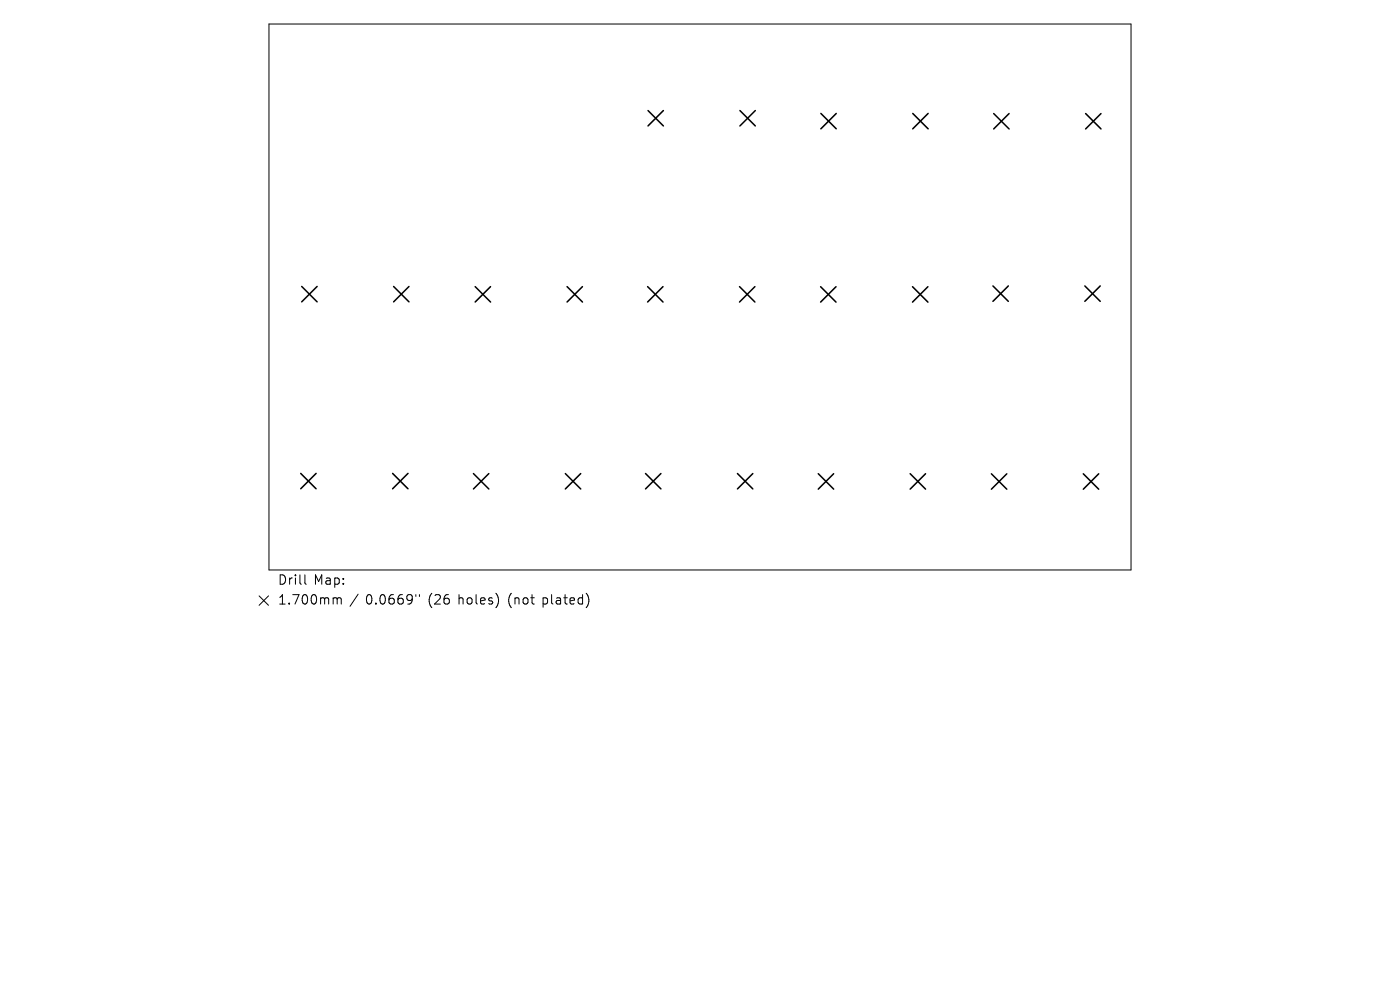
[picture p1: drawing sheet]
<svg xmlns="http://www.w3.org/2000/svg" width="297mm" height="210mm" viewBox="0 0 297 210" stroke-linecap="round" stroke-linejoin="round" font-family="sans-serif">
<defs><g id="words">
<g font-size="2.8">
<text x="59" y="124.5">Drill</text>
<text x="66.6" y="124.5">Map:</text>
<text x="59" y="128.7">1.700mm</text>
<text x="77.6" y="128.7">0.0669&quot;</text>
<text x="90.9" y="128.7">(26</text>
<text x="97.3" y="128.7">holes)</text>
<text x="107.9" y="128.7">(not</text>
<text x="115.3" y="128.7">plated)</text>
</g>
</g></defs>
<path d="M57.1 5.1h182.8v115.8h-182.8zM55 126.4l2 2M57 126.4l-2 2M64.7 121.9v1.8l.3 .2M71.2 126.8l.3 .3M71.5 127.1v1M71.5 127.1l.3-.3 .5 .1 .1 1.2M76 126l-1.7 2.6M88.2 126.1v.4M89 126.1v.4M105.7 126.7v1.3M124.4 125.9a2.35 2.35 0 0 1 0 2.9" fill="none" stroke="#000" stroke-width=".21"/>
<g fill="none" stroke="#000" stroke-width=".33">
<path d="M137.5 23.5l3.2 3.2M140.7 23.5l-3.2 3.2M157 23.5l3.2 3.2M160.2 23.5l-3.2 3.2M174.1 24.1l3.3 3.2M177.4 24.1l-3.3 3.2M193.6 24.1l3.3 3.2M196.9 24.1l-3.3 3.2M210.8 24.1l3.3 3.3M214.1 24.1l-3.3 3.3M230.3 24.1l3.3 3.3M233.6 24.1l-3.3 3.3"/>
<path d="M64 60.8l3.3 3.2M67.3 60.8l-3.3 3.2M83.5 60.8l3.3 3.2M86.8 60.8l-3.3 3.2M100.8 60.8l3.3 3.3M104.1 60.8l-3.3 3.3M120.3 60.8l3.3 3.3M123.6 60.8l-3.3 3.3M137.4 60.8l3.3 3.3M140.7 60.8l-3.3 3.3M156.9 60.8l3.2 3.3M160.1 60.8l-3.2 3.3"/>
<path d="M174.1 60.8l3.3 3.3M177.4 60.8l-3.3 3.3M193.6 60.8l3.3 3.3M196.9 60.8l-3.3 3.3M210.6 60.7l3.3 3.2M213.9 60.7l-3.3 3.2M230.1 60.7l3.3 3.2M233.4 60.7l-3.3 3.2M63.8 100.4l3.3 3.3M67.1 100.4l-3.3 3.3M83.3 100.4l3.3 3.3M86.6 100.4l-3.3 3.3"/>
<path d="M100.4 100.5l3.3 3.2M103.7 100.5l-3.3 3.2M119.9 100.5l3.3 3.2M123.2 100.5l-3.3 3.2M136.9 100.5l3.3 3.2M140.2 100.5l-3.3 3.2M156.4 100.5l3.3 3.2M159.7 100.5l-3.3 3.2M173.6 100.5l3.3 3.3M176.9 100.5l-3.3 3.3M193.1 100.5l3.3 3.3M196.4 100.5l-3.3 3.3"/>
<path d="M210.3 100.5l3.3 3.3M213.6 100.5l-3.3 3.3M229.8 100.5l3.3 3.3M233.1 100.5l-3.3 3.3"/>
</g>
<use href="#words"/>
</svg>
